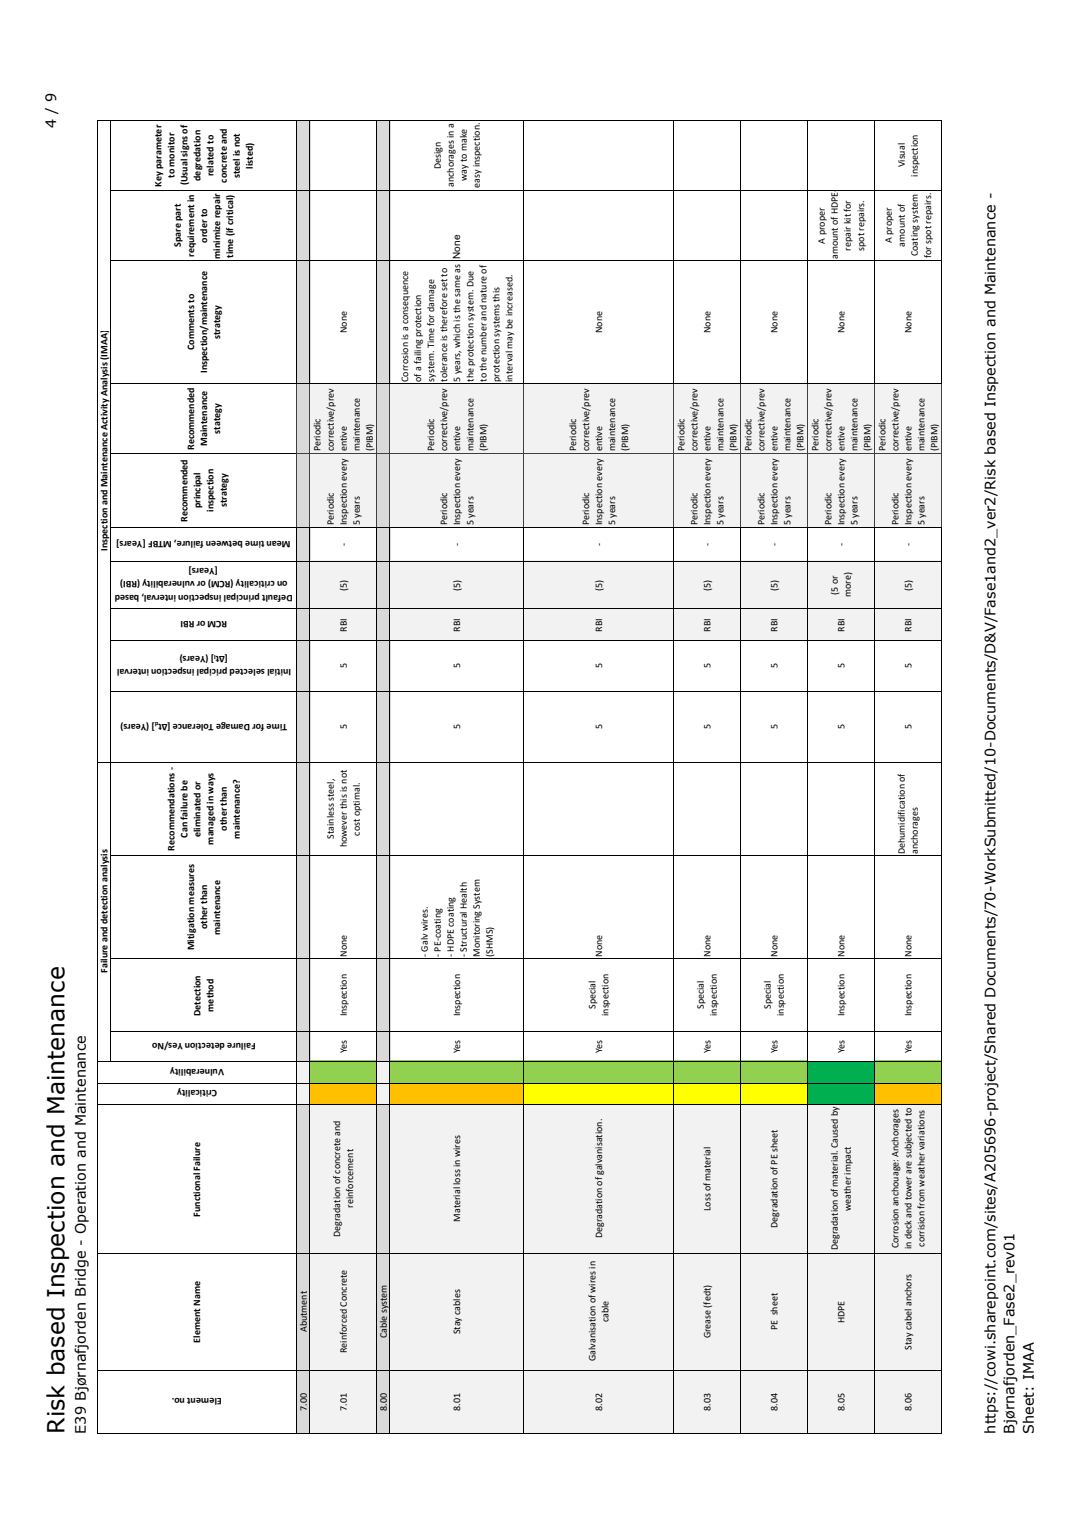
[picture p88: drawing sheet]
<svg xmlns="http://www.w3.org/2000/svg" width="210mm" height="297mm" viewBox="0 0 210 297" stroke-linecap="round" stroke-linejoin="round" font-family="sans-serif">
<defs><g id="words">
<text font-size="4.6" x="12.5" y="279.1" transform="rotate(-90 12.5 279.1)">Risk based Inspection and Maintenance</text>
<g font-size="2.8">
<text x="10.9" y="25" transform="rotate(-90 10.9 25)">4 / 9</text>
<text x="16.7" y="279.1" transform="rotate(-90 16.7 279.1)">E39 Bjørnafjorden Bridge - Operation and Maintenance</text>
<text x="193.7" y="279.1" transform="rotate(-90 193.7 279.1)">https://cowi.sharepoint.com/sites/A205696-project/Shared Documents/70-WorkSubmitted/10-Documents/D&amp;V/Fase1and2_ver2/Risk based Inspection and Maintenance -</text>
<text x="197.4" y="279.1" transform="rotate(-90 197.4 279.1)">Bjørnafjorden_Fase2_rev01</text>
<text x="201.2" y="279.1" transform="rotate(-90 201.2 279.1)">Sheet: IMAA</text>
</g>
<g font-size="1.9">
<text x="34" y="34.6" transform="rotate(-90 34 34.6)">to monitor</text>
<text x="39" y="35.2" transform="rotate(-90 39 35.2)">degredation</text>
<text x="41.6" y="34.3" transform="rotate(-90 41.6 34.3)">related to</text>
<text x="44.1" y="35.5" transform="rotate(-90 44.1 35.5)">concrete and</text>
<text x="46.7" y="34.7" transform="rotate(-90 46.7 34.7)">steel is not</text>
<text x="49.2" y="32.8" transform="rotate(-90 49.2 32.8)">listed)</text>
<text x="85.8" y="32.9" transform="rotate(-90 85.8 32.9)">Design</text>
<text x="90.8" y="35.2" transform="rotate(-90 90.8 35.2)">way to make</text>
<text x="176.1" y="32.6" transform="rotate(-90 176.1 32.6)">Visual</text>
<text x="178.6" y="34.4" transform="rotate(-90 178.6 34.4)">inspection</text>
<text x="31.4" y="36.3" transform="rotate(-90 31.4 36.3)">Key parameter</text>
<text x="36.5" y="36.1" transform="rotate(-90 36.5 36.1)">(Usual signs of</text>
<text x="88.3" y="36.4" transform="rotate(-90 88.3 36.4)">anchorages in a</text>
<text x="93.4" y="36.6" transform="rotate(-90 93.4 36.6)">easy inspection.</text>
<text x="40.3" y="47.2" transform="rotate(-90 40.3 47.2)">order to</text>
<text x="160.5" y="47.4" transform="rotate(-90 160.5 47.4)">A proper</text>
<text x="173.6" y="47.3" transform="rotate(-90 173.6 47.3)">A proper</text>
<text x="176.1" y="48" transform="rotate(-90 176.1 48)">amount of</text>
<text x="35.2" y="48.1" transform="rotate(-90 35.2 48.1)">Spare part</text>
<text x="37.8" y="50" transform="rotate(-90 37.8 50)">requirement in</text>
<text x="42.8" y="50.4" transform="rotate(-90 42.8 50.4)">minimize repair</text>
<text x="45.4" y="50.2" transform="rotate(-90 45.4 50.2)">time (if critical)</text>
<text x="89.6" y="50.4" transform="rotate(-90 89.6 50.4)">None</text>
<text x="163.1" y="50.5" transform="rotate(-90 163.1 50.5)">amount of HDPE-</text>
<text x="165.6" y="48.8" transform="rotate(-90 165.6 48.8)">repair kit for</text>
<text x="168.1" y="48.8" transform="rotate(-90 168.1 48.8)">spot repairs.</text>
<text x="178.6" y="49.9" transform="rotate(-90 178.6 49.9)">Coating system</text>
<text x="181.2" y="50.2" transform="rotate(-90 181.2 50.2)">for spot repairs.</text>
<text x="67.5" y="64.8" transform="rotate(-90 67.5 64.8)">None</text>
<text x="117.2" y="64.8" transform="rotate(-90 117.2 64.8)">None</text>
<text x="138.3" y="64.8" transform="rotate(-90 138.3 64.8)">None</text>
<text x="151.3" y="64.8" transform="rotate(-90 151.3 64.8)">None</text>
<text x="164.3" y="64.8" transform="rotate(-90 164.3 64.8)">None</text>
<text x="177.4" y="64.8" transform="rotate(-90 177.4 64.8)">None</text>
<text x="37.8" y="68.1" transform="rotate(-90 37.8 68.1)">Comments to</text>
<text x="42.8" y="66" transform="rotate(-90 42.8 66)">strategy</text>
<text x="40.3" y="72.6" transform="rotate(-90 40.3 72.6)">Inspection/maintenance</text>
<text x="79.4" y="74.3" transform="rotate(-90 79.4 74.3)">Corrosion is a consequence</text>
<text x="82" y="74.3" transform="rotate(-90 82 74.3)">of a failing protection</text>
<text x="84.5" y="74.3" transform="rotate(-90 84.5 74.3)">system. Time for damage</text>
<text x="87" y="74.3" transform="rotate(-90 87 74.3)">tolerance is therefore set to</text>
<text x="89.6" y="74.3" transform="rotate(-90 89.6 74.3)">5 years, which is the same as</text>
<text x="92.1" y="74.3" transform="rotate(-90 92.1 74.3)">the protection system. Due</text>
<text x="94.7" y="74.3" transform="rotate(-90 94.7 74.3)">to the number and nature of</text>
<text x="97.2" y="74.3" transform="rotate(-90 97.2 74.3)">protection systems this</text>
<text x="99.7" y="74.3" transform="rotate(-90 99.7 74.3)">interval may be increased.</text>
<text x="37.8" y="87.6" transform="rotate(-90 37.8 87.6)">Recommended</text>
<text x="40.3" y="86.8" transform="rotate(-90 40.3 86.8)">Maintenance</text>
<text x="42.8" y="84.4" transform="rotate(-90 42.8 84.4)">stategy</text>
<text x="62.4" y="87.9" transform="rotate(-90 62.4 87.9)">Periodic</text>
<text x="64.9" y="87.9" transform="rotate(-90 64.9 87.9)">corrective/prev</text>
<text x="67.5" y="87.9" transform="rotate(-90 67.5 87.9)">entive</text>
<text x="70" y="87.9" transform="rotate(-90 70 87.9)">maintenance</text>
<text x="72.6" y="87.9" transform="rotate(-90 72.6 87.9)">(PIBM)</text>
<text x="84.5" y="87.9" transform="rotate(-90 84.5 87.9)">Periodic</text>
<text x="87" y="87.9" transform="rotate(-90 87 87.9)">corrective/prev</text>
<text x="89.6" y="87.9" transform="rotate(-90 89.6 87.9)">entive</text>
<text x="92.1" y="87.9" transform="rotate(-90 92.1 87.9)">maintenance</text>
<text x="94.7" y="87.9" transform="rotate(-90 94.7 87.9)">(PIBM)</text>
<text x="112.1" y="87.9" transform="rotate(-90 112.1 87.9)">Periodic</text>
<text x="114.6" y="87.9" transform="rotate(-90 114.6 87.9)">corrective/prev</text>
<text x="117.2" y="87.9" transform="rotate(-90 117.2 87.9)">entive</text>
<text x="119.7" y="87.9" transform="rotate(-90 119.7 87.9)">maintenance</text>
<text x="122.3" y="87.9" transform="rotate(-90 122.3 87.9)">(PIBM)</text>
<text x="133.2" y="87.9" transform="rotate(-90 133.2 87.9)">Periodic</text>
<text x="135.7" y="87.9" transform="rotate(-90 135.7 87.9)">corrective/prev</text>
<text x="138.3" y="87.9" transform="rotate(-90 138.3 87.9)">entive</text>
<text x="140.8" y="87.9" transform="rotate(-90 140.8 87.9)">maintenance</text>
<text x="143.3" y="87.9" transform="rotate(-90 143.3 87.9)">(PIBM)</text>
<text x="146.2" y="87.9" transform="rotate(-90 146.2 87.9)">Periodic</text>
<text x="148.8" y="87.9" transform="rotate(-90 148.8 87.9)">corrective/prev</text>
<text x="151.3" y="87.9" transform="rotate(-90 151.3 87.9)">entive</text>
<text x="153.8" y="87.9" transform="rotate(-90 153.8 87.9)">maintenance</text>
<text x="156.4" y="87.9" transform="rotate(-90 156.4 87.9)">(PIBM)</text>
<text x="159.3" y="87.9" transform="rotate(-90 159.3 87.9)">Periodic</text>
<text x="161.8" y="87.9" transform="rotate(-90 161.8 87.9)">corrective/prev</text>
<text x="164.3" y="87.9" transform="rotate(-90 164.3 87.9)">entive</text>
<text x="166.9" y="87.9" transform="rotate(-90 166.9 87.9)">maintenance</text>
<text x="169.4" y="87.9" transform="rotate(-90 169.4 87.9)">(PIBM)</text>
<text x="172.3" y="87.9" transform="rotate(-90 172.3 87.9)">Periodic</text>
<text x="174.8" y="87.9" transform="rotate(-90 174.8 87.9)">corrective/prev</text>
<text x="177.4" y="87.9" transform="rotate(-90 177.4 87.9)">entive</text>
<text x="179.9" y="87.9" transform="rotate(-90 179.9 87.9)">maintenance</text>
<text x="182.5" y="87.9" transform="rotate(-90 182.5 87.9)">(PIBM)</text>
<text x="36.5" y="101.6" transform="rotate(-90 36.5 101.6)">Recommended</text>
<text x="39" y="99" transform="rotate(-90 39 99)">principal</text>
<text x="41.6" y="99.6" transform="rotate(-90 41.6 99.6)">inspection</text>
<text x="44.1" y="98.7" transform="rotate(-90 44.1 98.7)">strategy</text>
<text x="20.9" y="107.3" transform="rotate(-90 20.9 107.3)">Inspection and Maintenance Activity Analysis (IMAA)</text>
<text x="56.6" y="105.2" transform="rotate(-180 56.6 105.2)">Mean time between failure, MTBF [Years]</text>
<text x="64.9" y="102.3" transform="rotate(-90 64.9 102.3)">Periodic</text>
<text x="67.5" y="106.2" transform="rotate(-90 67.5 106.2)">-</text>
<text x="67.5" y="102.3" transform="rotate(-90 67.5 102.3)">Inspection every</text>
<text x="70" y="102.3" transform="rotate(-90 70 102.3)">5 years</text>
<text x="87" y="102.3" transform="rotate(-90 87 102.3)">Periodic</text>
<text x="89.6" y="106.2" transform="rotate(-90 89.6 106.2)">-</text>
<text x="89.6" y="102.3" transform="rotate(-90 89.6 102.3)">Inspection every</text>
<text x="92.1" y="102.3" transform="rotate(-90 92.1 102.3)">5 years</text>
<text x="114.6" y="102.3" transform="rotate(-90 114.6 102.3)">Periodic</text>
<text x="117.2" y="106.2" transform="rotate(-90 117.2 106.2)">-</text>
<text x="117.2" y="102.3" transform="rotate(-90 117.2 102.3)">Inspection every</text>
<text x="119.7" y="102.3" transform="rotate(-90 119.7 102.3)">5 years</text>
<text x="135.7" y="102.3" transform="rotate(-90 135.7 102.3)">Periodic</text>
<text x="138.3" y="106.2" transform="rotate(-90 138.3 106.2)">-</text>
<text x="138.3" y="102.3" transform="rotate(-90 138.3 102.3)">Inspection every</text>
<text x="140.8" y="102.3" transform="rotate(-90 140.8 102.3)">5 years</text>
<text x="148.8" y="102.3" transform="rotate(-90 148.8 102.3)">Periodic</text>
<text x="151.3" y="106.2" transform="rotate(-90 151.3 106.2)">-</text>
<text x="151.3" y="102.3" transform="rotate(-90 151.3 102.3)">Inspection every</text>
<text x="153.8" y="102.3" transform="rotate(-90 153.8 102.3)">5 years</text>
<text x="161.8" y="102.3" transform="rotate(-90 161.8 102.3)">Periodic</text>
<text x="164.3" y="106.2" transform="rotate(-90 164.3 106.2)">-</text>
<text x="164.3" y="102.3" transform="rotate(-90 164.3 102.3)">Inspection every</text>
<text x="166.9" y="102.3" transform="rotate(-90 166.9 102.3)">5 years</text>
<text x="174.8" y="102.3" transform="rotate(-90 174.8 102.3)">Periodic</text>
<text x="177.4" y="106.2" transform="rotate(-90 177.4 106.2)">-</text>
<text x="177.4" y="102.3" transform="rotate(-90 177.4 102.3)">Inspection every</text>
<text x="179.9" y="102.3" transform="rotate(-90 179.9 102.3)">5 years</text>
<text x="42.4" y="110.6" transform="rotate(-180 42.4 110.6)">[Years]</text>
<text x="56" y="113.2" transform="rotate(-180 56 113.2)">on criticality (RCM) or vulnerability (RBI)</text>
<text x="57" y="115.7" transform="rotate(-180 57 115.7)">Default principal inspection interval, based</text>
<text x="67.5" y="115" transform="rotate(-90 67.5 115)">(5)</text>
<text x="89.6" y="115" transform="rotate(-90 89.6 115)">(5)</text>
<text x="117.2" y="115" transform="rotate(-90 117.2 115)">(5)</text>
<text x="138.3" y="115" transform="rotate(-90 138.3 115)">(5)</text>
<text x="151.3" y="115" transform="rotate(-90 151.3 115)">(5)</text>
<text x="163.1" y="115.7" transform="rotate(-90 163.1 115.7)">(5 or</text>
<text x="165.6" y="116.2" transform="rotate(-90 165.6 116.2)">more)</text>
<text x="177.4" y="115" transform="rotate(-90 177.4 115)">(5)</text>
<text x="44.2" y="120.9" transform="rotate(-180 44.2 120.9)">RCM or RBI</text>
<text x="67.5" y="122.9" transform="rotate(-90 67.5 122.9)">RBI</text>
<text x="89.6" y="122.9" transform="rotate(-90 89.6 122.9)">RBI</text>
<text x="117.2" y="122.9" transform="rotate(-90 117.2 122.9)">RBI</text>
<text x="138.3" y="122.9" transform="rotate(-90 138.3 122.9)">RBI</text>
<text x="151.3" y="122.9" transform="rotate(-90 151.3 122.9)">RBI</text>
<text x="164.3" y="122.9" transform="rotate(-90 164.3 122.9)">RBI</text>
<text x="177.4" y="122.9" transform="rotate(-90 177.4 122.9)">RBI</text>
<text x="44.4" y="127.8" transform="rotate(-180 44.4 127.8)">[∆t ] (Years)</text>
<text x="56.6" y="130.3" transform="rotate(-180 56.6 130.3)">Initial selected pricipal inspection interval</text>
<text x="67.5" y="130.1" transform="rotate(-90 67.5 130.1)">5</text>
<text x="89.6" y="130.1" transform="rotate(-90 89.6 130.1)">5</text>
<text x="117.2" y="130.1" transform="rotate(-90 117.2 130.1)">5</text>
<text x="138.3" y="130.1" transform="rotate(-90 138.3 130.1)">5</text>
<text x="151.3" y="130.1" transform="rotate(-90 151.3 130.1)">5</text>
<text x="164.3" y="130.1" transform="rotate(-90 164.3 130.1)">5</text>
<text x="177.4" y="130.1" transform="rotate(-90 177.4 130.1)">5</text>
<text x="55.9" y="140.9" transform="rotate(-180 55.9 140.9)">Time for Damage Tolerance [∆t ] (Years)</text>
<text x="67.5" y="142" transform="rotate(-90 67.5 142)">5</text>
<text x="89.6" y="142" transform="rotate(-90 89.6 142)">5</text>
<text x="117.2" y="142" transform="rotate(-90 117.2 142)">5</text>
<text x="138.3" y="142" transform="rotate(-90 138.3 142)">5</text>
<text x="151.3" y="142" transform="rotate(-90 151.3 142)">5</text>
<text x="164.3" y="142" transform="rotate(-90 164.3 142)">5</text>
<text x="177.4" y="142" transform="rotate(-90 177.4 142)">5</text>
<text x="44.1" y="161.7" transform="rotate(-90 44.1 161.7)">other than</text>
<text x="34" y="165.6" transform="rotate(-90 34 165.6)">Recommendations -</text>
<text x="36.5" y="163.1" transform="rotate(-90 36.5 163.1)">Can failure be</text>
<text x="39" y="163" transform="rotate(-90 39 163)">eliminated or</text>
<text x="41.6" y="164.4" transform="rotate(-90 41.6 164.4)">managed in ways</text>
<text x="46.7" y="163.2" transform="rotate(-90 46.7 163.2)">maintenance?</text>
<text x="64.9" y="163.2" transform="rotate(-90 64.9 163.2)">Stainless steel,</text>
<text x="67.5" y="164.9" transform="rotate(-90 67.5 164.9)">however this is not</text>
<text x="70" y="162.6" transform="rotate(-90 70 162.6)">cost optimal.</text>
<text x="176.1" y="166.3" transform="rotate(-90 176.1 166.3)">Dehumidification of</text>
<text x="178.6" y="166.3" transform="rotate(-90 178.6 166.3)">anchorages</text>
<text x="37.8" y="185" transform="rotate(-90 37.8 185)">Mitigation measures</text>
<text x="40.3" y="180.8" transform="rotate(-90 40.3 180.8)">other than</text>
<text x="42.8" y="181.9" transform="rotate(-90 42.8 181.9)">maintenance</text>
<text x="20.9" y="189.4" transform="rotate(-90 20.9 189.4)">Failure and detection analysis</text>
<text x="67.5" y="186.3" transform="rotate(-90 67.5 186.3)">None</text>
<text x="83.2" y="186.3" transform="rotate(-90 83.2 186.3)">- Galv wires.</text>
<text x="85.8" y="186.3" transform="rotate(-90 85.8 186.3)">- PE-coating</text>
<text x="88.3" y="186.3" transform="rotate(-90 88.3 186.3)">- HDPE coating</text>
<text x="90.8" y="186.3" transform="rotate(-90 90.8 186.3)">- Structural Health</text>
<text x="93.4" y="186.3" transform="rotate(-90 93.4 186.3)">Monitoring System</text>
<text x="95.9" y="186.3" transform="rotate(-90 95.9 186.3)">(SHMS)</text>
<text x="117.2" y="186.3" transform="rotate(-90 117.2 186.3)">None</text>
<text x="138.3" y="186.3" transform="rotate(-90 138.3 186.3)">None</text>
<text x="151.3" y="186.3" transform="rotate(-90 151.3 186.3)">None</text>
<text x="164.3" y="186.3" transform="rotate(-90 164.3 186.3)">None</text>
<text x="177.4" y="186.3" transform="rotate(-90 177.4 186.3)">None</text>
<text x="39" y="197.8" transform="rotate(-90 39 197.8)">Detection</text>
<text x="41.6" y="196.9" transform="rotate(-90 41.6 196.9)">method</text>
<text x="67.5" y="197.9" transform="rotate(-90 67.5 197.9)">Inspection</text>
<text x="89.6" y="197.9" transform="rotate(-90 89.6 197.9)">Inspection</text>
<text x="115.9" y="196.4" transform="rotate(-90 115.9 196.4)">Special</text>
<text x="118.4" y="197.8" transform="rotate(-90 118.4 197.8)">inspection</text>
<text x="137" y="196.4" transform="rotate(-90 137 196.4)">Special</text>
<text x="139.5" y="197.8" transform="rotate(-90 139.5 197.8)">inspection</text>
<text x="150" y="196.4" transform="rotate(-90 150 196.4)">Special</text>
<text x="152.6" y="197.8" transform="rotate(-90 152.6 197.8)">inspection</text>
<text x="164.3" y="197.9" transform="rotate(-90 164.3 197.9)">Inspection</text>
<text x="177.4" y="197.9" transform="rotate(-90 177.4 197.9)">Inspection</text>
<text x="49.8" y="203" transform="rotate(-180 49.8 203)">Failure detection Yes/No</text>
<text x="43.6" y="208" transform="rotate(-180 43.6 208)">Vulnerability</text>
<text x="67.5" y="205.1" transform="rotate(-90 67.5 205.1)">Yes</text>
<text x="89.6" y="205.1" transform="rotate(-90 89.6 205.1)">Yes</text>
<text x="117.2" y="205.1" transform="rotate(-90 117.2 205.1)">Yes</text>
<text x="138.3" y="205.1" transform="rotate(-90 138.3 205.1)">Yes</text>
<text x="151.3" y="205.1" transform="rotate(-90 151.3 205.1)">Yes</text>
<text x="164.3" y="205.1" transform="rotate(-90 164.3 205.1)">Yes</text>
<text x="177.4" y="205.1" transform="rotate(-90 177.4 205.1)">Yes</text>
<text x="42.2" y="212.2" transform="rotate(-180 42.2 212.2)">Criticality</text>
<text x="38.9" y="236.8" transform="rotate(-90 38.9 236.8)">Functional Failure</text>
<text x="68.7" y="235.1" transform="rotate(-90 68.7 235.1)">reinforcement</text>
<text x="89.6" y="237.8" transform="rotate(-90 89.6 237.8)">Material loss in wires</text>
<text x="138.3" y="235.7" transform="rotate(-90 138.3 235.7)">Loss of material</text>
<text x="151.3" y="239" transform="rotate(-90 151.3 239)">Degradation of PE sheet</text>
<text x="165.6" y="235.7" transform="rotate(-90 165.6 235.7)">weather impact</text>
<text x="66.2" y="240.8" transform="rotate(-90 66.2 240.8)">Degradation of concrete and</text>
<text x="117.2" y="241" transform="rotate(-90 117.2 241)">Degradation of galvanisation.</text>
<text x="163.1" y="243.3" transform="rotate(-90 163.1 243.3)">Degradation of material. Caused by</text>
<text x="174.8" y="243" transform="rotate(-90 174.8 243)">Corrosion anchouage: Anchorages</text>
<text x="177.4" y="243.2" transform="rotate(-90 177.4 243.2)">in deck and tower are subjected to</text>
<text x="179.9" y="242.6" transform="rotate(-90 179.9 242.6)">corrision from weather variations</text>
<text x="118.4" y="257.4" transform="rotate(-90 118.4 257.4)">cable</text>
<text x="164.3" y="257.5" transform="rotate(-90 164.3 257.5)">HDPE</text>
<text x="38.9" y="261.4" transform="rotate(-90 38.9 261.4)">Element Name</text>
<text x="59.7" y="259.3" transform="rotate(-90 59.7 259.3)">Abutment</text>
<text x="67.5" y="263.4" transform="rotate(-90 67.5 263.4)">Reinforced Concrete</text>
<text x="75.3" y="260.5" transform="rotate(-90 75.3 260.5)">Cable system</text>
<text x="89.6" y="259.7" transform="rotate(-90 89.6 259.7)">Stay cables</text>
<text x="138.3" y="260.5" transform="rotate(-90 138.3 260.5)">Grease (fedt)</text>
<text x="151.3" y="258.9" transform="rotate(-90 151.3 258.9)">PE sheet</text>
<text x="177.4" y="262.7" transform="rotate(-90 177.4 262.7)">Stay cabel anchors</text>
<text x="115.9" y="264.9" transform="rotate(-90 115.9 264.9)">Galvanisation of wires in</text>
<text x="43.2" y="272.2" transform="rotate(-180 43.2 272.2)">Element no.</text>
<text x="59.7" y="274.6" transform="rotate(-90 59.7 274.6)">7.00</text>
<text x="67.5" y="274.6" transform="rotate(-90 67.5 274.6)">7.01</text>
<text x="75.3" y="274.6" transform="rotate(-90 75.3 274.6)">8.00</text>
<text x="89.6" y="274.6" transform="rotate(-90 89.6 274.6)">8.01</text>
<text x="117.2" y="274.6" transform="rotate(-90 117.2 274.6)">8.02</text>
<text x="138.3" y="274.6" transform="rotate(-90 138.3 274.6)">8.03</text>
<text x="151.3" y="274.6" transform="rotate(-90 151.3 274.6)">8.04</text>
<text x="164.3" y="274.6" transform="rotate(-90 164.3 274.6)">8.05</text>
<text x="177.4" y="274.6" transform="rotate(-90 177.4 274.6)">8.06</text>
</g>
<g font-size="1.3">
<text x="42" y="127.4" transform="rotate(-180 42 127.4)">I</text>
<text x="30.8" y="140.5" transform="rotate(-180 30.8 140.5)">d</text>
</g>
</g></defs>
<g fill="none" stroke="#000" stroke-width=".19">
<path d="M19 23.4v255.6M19.1 23.5h38.7M21.6 23.4v183.1M21.7 37.1h36.1M57.7 23.4v255.6M21.7 50.8h36.1M21.7 74.7h36.1M21.7 88.2h36.1M21.7 118.5h36.1M21.7 109.2h36.1M21.7 102.6h36.1M21.7 134.6h36.1"/>
<path d="M21.7 124.6h36.1M19.1 148.3h38.7M21.7 166.6h36.1M21.7 186.6h36.1M19.1 215h38.7M19.1 210.8h38.7M19.1 206.6h38.7M21.7 200.8h36.1M19.1 244h38.7M19 279.1h38.8M19.1 266.7h38.7"/>
</g>
<path d="M57.8 215h2.6v64h-2.6z" fill="#d9d9d9"/>
<path d="M57.8 206.5h2.6v8.5h-2.6z" fill="#f2f2f2"/>
<path d="M57.8 23.4h2.6v183.2h-2.6z" fill="#d9d9d9"/>
<path d="M60.3 215h13.1v64h-13.1z" fill="#f2f2f2"/>
<path d="M60.3 210.7h13.1v4.3h-13.1z" fill="#ffc000"/>
<path d="M60.3 206.5h13.1v4.3h-13.1z" fill="#92d050"/>
<g fill="#f2f2f2">
<path d="M60.3 109.1h13.1v15.5h-13.1z"/>
<path d="M60.3 74.6h13.1v28h-13.1z"/>
</g>
<path d="M73.3 215h2.6v64h-2.6z" fill="#d9d9d9"/>
<path d="M73.3 206.5h2.6v8.5h-2.6z" fill="#f2f2f2"/>
<path d="M73.3 23.4h2.6v183.2h-2.6z" fill="#d9d9d9"/>
<path d="M75.9 215h26.1v64h-26.1z" fill="#f2f2f2"/>
<path d="M75.9 210.7h26.1v4.3h-26.1z" fill="#ffc000"/>
<path d="M75.9 206.5h26.1v4.3h-26.1z" fill="#92d050"/>
<g fill="#f2f2f2">
<path d="M75.9 109.1h26.1v15.5h-26.1z"/>
<path d="M75.9 74.6h26.1v28h-26.1z"/>
<path d="M101.9 215h55.3v64h-55.3z"/>
</g>
<path d="M101.9 210.7h55.3v4.3h-55.3z" fill="#ff0"/>
<path d="M101.9 206.5h55.3v4.3h-55.3z" fill="#92d050"/>
<g fill="#f2f2f2">
<path d="M101.9 109.1h55.3v15.5h-55.3z"/>
<path d="M101.9 74.6h55.3v28h-55.3z"/>
<path d="M157.1 215h13.2v64h-13.2z"/>
</g>
<path d="M157.1 206.5h13.2v8.5h-13.2z" fill="#00b050"/>
<g fill="#f2f2f2">
<path d="M157.1 109.1h13.2v15.5h-13.2z"/>
<path d="M157.1 74.6h13.2v28h-13.2z"/>
<path d="M170.2 215h13.1v64h-13.1z"/>
</g>
<path d="M170.2 210.7h13.1v4.3h-13.1z" fill="#ffc000"/>
<path d="M170.2 206.5h13.1v4.3h-13.1z" fill="#92d050"/>
<g fill="#f2f2f2">
<path d="M170.2 109.1h13.1v15.5h-13.1z"/>
<path d="M170.2 74.6h13.1v28h-13.1z"/>
</g>
<g fill="none" stroke="#000" stroke-width=".19">
<path d="M57.7 23.4v51.2M57.8 37.1h125.5M57.8 23.5h125.5M60.3 23.4v51.2M73.3 23.4v51.2M75.9 23.4v51.2M101.9 23.4v51.2M131.1 23.4v51.2M144.1 23.4v51.2M157.1 23.4v51.2M170.2 23.4v51.2M183.2 23.4v51.2"/>
<path d="M57.8 50.8h125.5M57.7 74.7h125.6M57.7 102.5v176.5M57.8 118.5h125.5M57.8 109.2h125.5M57.8 102.6h125.5M60.3 102.5v176.5M73.3 102.5v176.5M75.9 102.5v176.5M101.9 102.5v176.5M131.1 102.5v176.5M144.1 102.5v176.5"/>
<path d="M157.1 102.5v176.5M170.2 102.5v176.5M183.2 102.5v176.5M57.8 134.6h125.5M57.8 124.6h125.5M57.8 148.3h125.5M57.8 166.6h125.5M57.8 186.6h125.5M57.8 215h125.5M57.8 210.8h125.5M57.8 206.6h125.5M57.8 200.8h125.5"/>
<path d="M57.8 244h125.5M57.7 279.1h125.6M57.8 266.7h125.5"/>
</g>
<path d="M57.7 74.7v27.8M60.3 74.7v27.8M73.3 74.7v27.8M75.9 74.7v27.8M101.9 74.7v27.8M131.1 74.7v27.8M144.1 74.7v27.8M157.1 74.7v27.8M170.2 74.7v27.8M183.2 74.7v27.8M57.8 88.2h125.5" fill="none" stroke="#3f3f3f" stroke-width=".19"/>
<use href="#words"/>
</svg>
